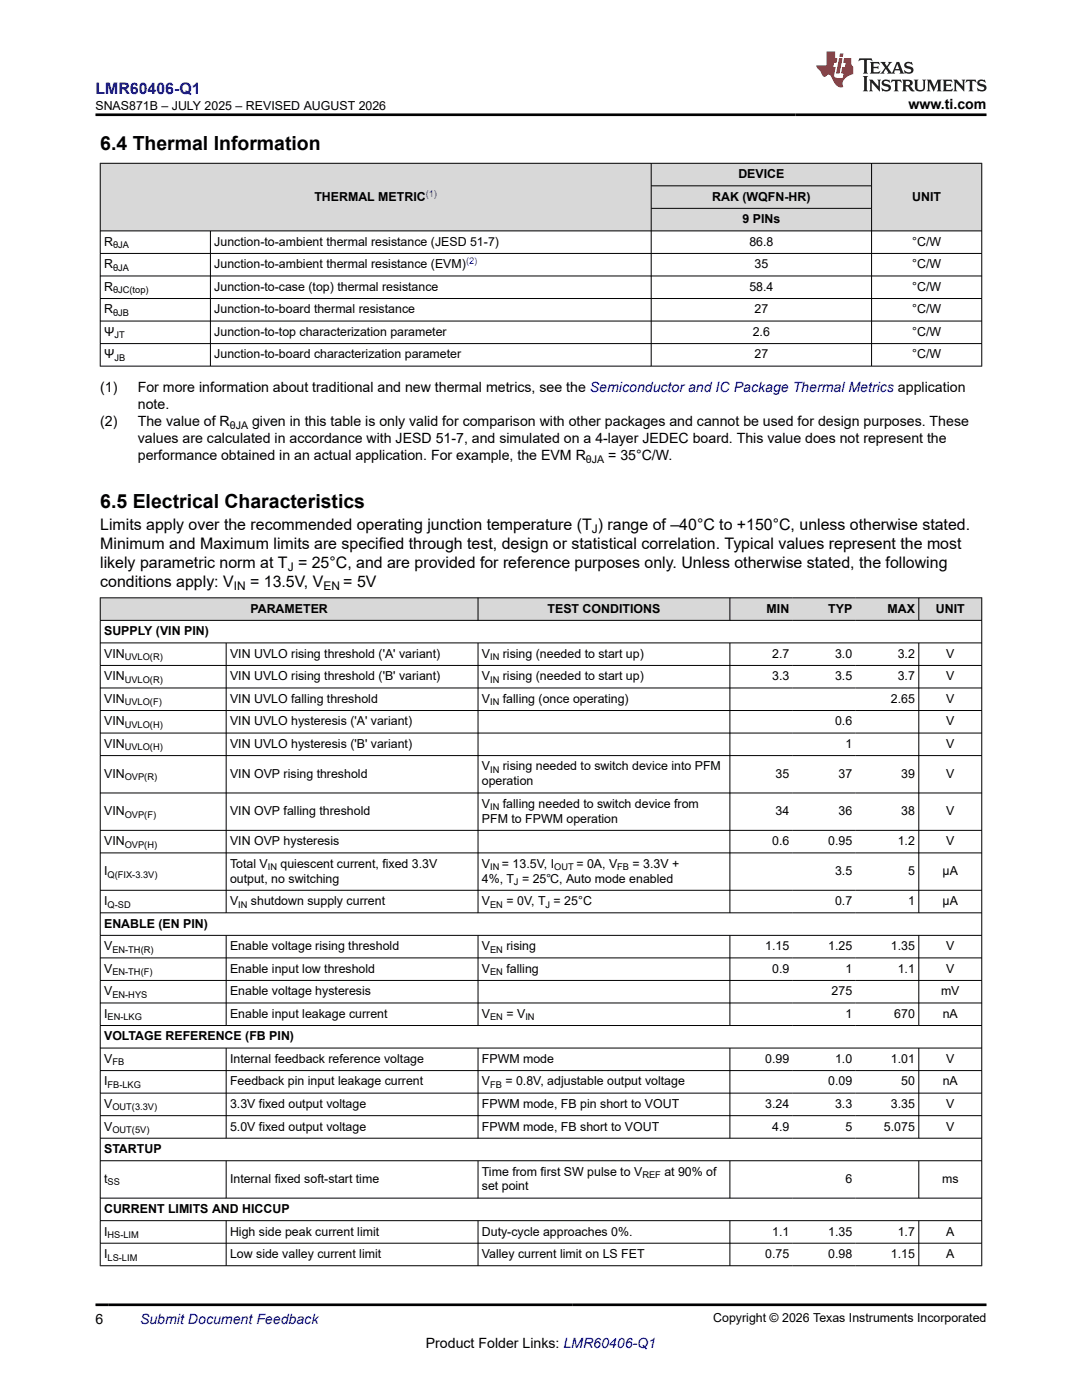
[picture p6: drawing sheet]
<svg xmlns="http://www.w3.org/2000/svg" width="216mm" height="279mm" viewBox="0 0 216 279" stroke-linecap="round" stroke-linejoin="round" font-family="sans-serif">
<defs><g id="words">
<g font-size="3.9">
<text x="20" y="29.9">6.4 Thermal Information</text>
<text x="20" y="101.4">6.5 Electrical Characteristics</text>
</g>
<text font-size="3.2" fill="#00f" x="19" y="18.7">LMR60406-Q1</text>
<g font-size="3.2">
<text x="20" y="105.8">Limits apply over the recommended operating junction temperature (T ) range of –40°C to +150°C, unless otherwise stated.</text>
<text x="20" y="109.6">Minimum and Maximum limits are specified through test, design or statistical correlation. Typical values represent the most</text>
<text x="20" y="113.4">likely parametric norm at T = 25°C, and are provided for reference purposes only. Unless otherwise stated, the following</text>
<text x="20" y="117.2">conditions apply: V</text>
<text x="49.9" y="117.2">= 13.5V, V</text>
<text x="68.5" y="117.2">= 5V</text>
</g>
<g font-size="2.8">
<text x="181.3" y="21.8">www.ti.com</text>
<text x="20" y="78.2">(1)</text>
<text x="27.5" y="81.6">note.</text>
<text x="27.5" y="78.2">For more information about traditional and new thermal metrics, see the Semiconductor and IC Package Thermal Metrics application</text>
<text x="20" y="85">(2)</text>
<text x="27.5" y="85">The value of R</text>
<text x="27.5" y="88.4">values are calculated in accordance with JESD 51-7, and simulated on a 4-layer JEDEC board. This value does not represent the</text>
<text x="50.3" y="85">given in this table is only valid for comparison with other packages and cannot be used for design purposes. These</text>
<text x="27.5" y="91.8">performance obtained in an actual application. For example, the EVM R</text>
<text x="121.4" y="91.8">= 35°C/W.</text>
<text x="19" y="264.2">6</text>
<text x="85" y="269">Product Folder Links: LMR60406-Q1</text>
</g>
<text font-size="2.8" fill="#00f" x="27.9" y="264.2">Submit Document Feedback</text>
<g font-size="2.5">
<text x="19.1" y="21.9">SNAS871B – JULY 2025 – REVISED AUGUST 2026</text>
<text x="147.3" y="35.5">DEVICE</text>
<text x="62.7" y="40">THERMAL METRIC</text>
<text x="142.1" y="40">RAK (WQFN-HR)</text>
<text x="182" y="40">UNIT</text>
<text x="148.1" y="44.5">9 PINs</text>
<text x="20.8" y="49">R</text>
<text x="20.8" y="53.5">R</text>
<text x="42.8" y="49">Junction-to-ambient thermal resistance (JESD 51-7)</text>
<text x="42.8" y="53.5">Junction-to-ambient thermal resistance (EVM)</text>
<text x="149.5" y="49">86.8</text>
<text x="150.6" y="53.5">35</text>
<text x="182" y="49">°C/W</text>
<text x="182" y="53.5">°C/W</text>
<text x="20.8" y="58">R</text>
<text x="42.8" y="58">Junction-to-case (top) thermal resistance</text>
<text x="149.5" y="58">58.4</text>
<text x="182" y="58">°C/W</text>
<text x="20.8" y="62.5">R</text>
<text x="42.8" y="62.5">Junction-to-board thermal resistance</text>
<text x="150.6" y="62.5">27</text>
<text x="182" y="62.5">°C/W</text>
<text x="20.8" y="67">Ψ</text>
<text x="20.8" y="71.5">Ψ</text>
<text x="42.8" y="67">Junction-to-top characterization parameter</text>
<text x="42.8" y="71.5">Junction-to-board characterization parameter</text>
<text x="150.2" y="67">2.6</text>
<text x="150.6" y="71.5">27</text>
<text x="182" y="67">°C/W</text>
<text x="182" y="71.5">°C/W</text>
<text x="50" y="122.3">PARAMETER</text>
<text x="109.3" y="122.3">TEST CONDITIONS</text>
<text x="153" y="122.3">MIN</text>
<text x="165.3" y="122.3">TYP</text>
<text x="177.1" y="122.3">MAX</text>
<text x="186.7" y="122.3">UNIT</text>
<text x="20.8" y="126.8">SUPPLY (VIN PIN)</text>
<text x="20.8" y="131.3">VIN</text>
<text x="45.9" y="131.3">VIN UVLO rising threshold ('A' variant)</text>
<text x="96.2" y="131.3">V</text>
<text x="100.3" y="131.3">rising (needed to start up)</text>
<text x="154.1" y="131.3">2.7</text>
<text x="166.6" y="131.3">3.0</text>
<text x="179.1" y="131.3">3.2</text>
<text x="188.8" y="131.3">V</text>
<text x="20.8" y="135.8">VIN</text>
<text x="45.9" y="135.8">VIN UVLO rising threshold ('B' variant)</text>
<text x="96.2" y="135.8">V</text>
<text x="100.3" y="135.8">rising (needed to start up)</text>
<text x="154.1" y="135.8">3.3</text>
<text x="166.6" y="135.8">3.5</text>
<text x="179.1" y="135.8">3.7</text>
<text x="188.8" y="135.8">V</text>
<text x="20.8" y="140.3">VIN</text>
<text x="45.9" y="140.3">VIN UVLO falling threshold</text>
<text x="96.2" y="140.3">V</text>
<text x="100.3" y="140.3">falling (once operating)</text>
<text x="177.8" y="140.3">2.65</text>
<text x="188.8" y="140.3">V</text>
<text x="20.8" y="144.8">VIN</text>
<text x="20.8" y="149.3">VIN</text>
<text x="45.9" y="144.8">VIN UVLO hysteresis ('A' variant)</text>
<text x="45.9" y="149.3">VIN UVLO hysteresis ('B' variant)</text>
<text x="166.6" y="144.8">0.6</text>
<text x="168.7" y="149.3">1</text>
<text x="188.8" y="144.8">V</text>
<text x="188.8" y="149.3">V</text>
<text x="20.8" y="155.2">VIN</text>
<text x="45.9" y="155.2">VIN OVP rising threshold</text>
<text x="96.2" y="153.8">V</text>
<text x="100.3" y="153.8">rising needed to switch device into PFM</text>
<text x="154.8" y="155.2">35</text>
<text x="167.3" y="155.2">37</text>
<text x="179.8" y="155.2">39</text>
<text x="188.8" y="155.2">V</text>
<text x="96.2" y="156.7">operation</text>
<text x="96.2" y="161.2">V</text>
<text x="100.3" y="161.2">falling needed to switch device from</text>
<text x="20.8" y="162.7">VIN</text>
<text x="45.9" y="162.7">VIN OVP falling threshold</text>
<text x="96.2" y="164.2">PFM to FPWM operation</text>
<text x="154.8" y="162.7">34</text>
<text x="167.3" y="162.7">36</text>
<text x="179.8" y="162.7">38</text>
<text x="188.8" y="162.7">V</text>
<text x="20.8" y="168.7">VIN</text>
<text x="45.9" y="168.7">VIN OVP hysteresis</text>
<text x="45.9" y="173.2">Total V</text>
<text x="56" y="173.2">quiescent current, fixed 3.3V</text>
<text x="96.2" y="173.2">V</text>
<text x="100.2" y="173.2">= 13.5V, I</text>
<text x="115" y="173.2">= 0A, V</text>
<text x="126.2" y="173.2">= 3.3V +</text>
<text x="154.1" y="168.7">0.6</text>
<text x="165.3" y="168.7">0.95</text>
<text x="179.1" y="168.7">1.2</text>
<text x="188.8" y="168.7">V</text>
<text x="20.8" y="174.7">I</text>
<text x="45.9" y="176.1">output, no switching</text>
<text x="96.2" y="176.1">4%, T = 25℃, Auto mode enabled</text>
<text x="166.6" y="174.7">3.5</text>
<text x="181.2" y="174.7">5</text>
<text x="188.1" y="174.7">µA</text>
<text x="20.8" y="180.6">I</text>
<text x="20.8" y="185.1">ENABLE (EN PIN)</text>
<text x="45.9" y="180.6">V</text>
<text x="50.1" y="180.6">shutdown supply current</text>
<text x="96.2" y="180.6">V</text>
<text x="101.1" y="180.6">= 0V, T = 25°C</text>
<text x="166.6" y="180.6">0.7</text>
<text x="181.2" y="180.6">1</text>
<text x="188.1" y="180.6">µA</text>
<text x="20.8" y="189.6">V</text>
<text x="45.9" y="189.6">Enable voltage rising threshold</text>
<text x="96.2" y="189.6">V</text>
<text x="101.1" y="189.6">rising</text>
<text x="152.7" y="189.6">1.15</text>
<text x="165.3" y="189.6">1.25</text>
<text x="177.8" y="189.6">1.35</text>
<text x="188.8" y="189.6">V</text>
<text x="20.8" y="194.1">V</text>
<text x="45.9" y="194.1">Enable input low threshold</text>
<text x="96.2" y="194.1">V</text>
<text x="101.1" y="194.1">falling</text>
<text x="154.1" y="194.1">0.9</text>
<text x="168.7" y="194.1">1</text>
<text x="179.1" y="194.1">1.1</text>
<text x="188.8" y="194.1">V</text>
<text x="20.8" y="198.6">V</text>
<text x="20.8" y="203.1">I</text>
<text x="45.9" y="198.6">Enable voltage hysteresis</text>
<text x="45.9" y="203.1">Enable input leakage current</text>
<text x="96.2" y="203.1">V</text>
<text x="101.1" y="203.1">= V</text>
<text x="165.9" y="198.6">275</text>
<text x="168.7" y="203.1">1</text>
<text x="178.4" y="203.1">670</text>
<text x="187.8" y="198.6">mV</text>
<text x="188.1" y="203.1">nA</text>
<text x="20.8" y="207.6">VOLTAGE REFERENCE (FB PIN)</text>
<text x="20.8" y="212.1">V</text>
<text x="45.9" y="212.1">Internal feedback reference voltage</text>
<text x="96.2" y="212.1">FPWM mode</text>
<text x="152.7" y="212.1">0.99</text>
<text x="166.6" y="212.1">1.0</text>
<text x="177.8" y="212.1">1.01</text>
<text x="188.8" y="212.1">V</text>
<text x="20.8" y="216.6">I</text>
<text x="20.8" y="221.1">V</text>
<text x="45.9" y="216.6">Feedback pin input leakage current</text>
<text x="45.9" y="221.1">3.3V fixed output voltage</text>
<text x="96.2" y="216.6">V</text>
<text x="96.2" y="221.1">FPWM mode, FB pin short to VOUT</text>
<text x="100.9" y="216.6">= 0.8V, adjustable output voltage</text>
<text x="152.7" y="221.1">3.24</text>
<text x="165.3" y="216.6">0.09</text>
<text x="166.6" y="221.1">3.3</text>
<text x="177.8" y="221.1">3.35</text>
<text x="179.8" y="216.6">50</text>
<text x="188.1" y="216.6">nA</text>
<text x="188.8" y="221.1">V</text>
<text x="20.8" y="225.6">V</text>
<text x="45.9" y="225.6">5.0V fixed output voltage</text>
<text x="96.2" y="225.6">FPWM mode, FB short to VOUT</text>
<text x="154.1" y="225.6">4.9</text>
<text x="168.7" y="225.6">5</text>
<text x="176.4" y="225.6">5.075</text>
<text x="188.8" y="225.6">V</text>
<text x="20.8" y="230.1">STARTUP</text>
<text x="20.8" y="236.1">t</text>
<text x="45.9" y="236.1">Internal fixed soft-start time</text>
<text x="96.2" y="237.6">set point</text>
<text x="96.2" y="234.6">Time from first SW pulse to V</text>
<text x="132.6" y="234.6">at 90% of</text>
<text x="168.7" y="236.1">6</text>
<text x="188" y="236.1">ms</text>
<text x="20.8" y="242.1">CURRENT LIMITS AND HICCUP</text>
<text x="20.8" y="246.6">I</text>
<text x="20.8" y="251.1">I</text>
<text x="45.9" y="246.6">High side peak current limit</text>
<text x="45.9" y="251.1">Low side valley current limit</text>
<text x="96.2" y="246.6">Duty-cycle approaches 0%.</text>
<text x="96.2" y="251.1">Valley current limit on LS FET</text>
<text x="152.7" y="251.1">0.75</text>
<text x="154.1" y="246.6">1.1</text>
<text x="165.3" y="246.6">1.35</text>
<text x="165.3" y="251.1">0.98</text>
<text x="177.8" y="251.1">1.15</text>
<text x="179.1" y="246.6">1.7</text>
<text x="188.8" y="246.6">A</text>
<text x="188.8" y="251.1">A</text>
<text x="142.3" y="263.9">Copyright © 2026 Texas Instruments Incorporated</text>
</g>
<g font-size="2.4">
<text x="118.1" y="106.4">J</text>
<text x="46.7" y="117.8">IN</text>
<text x="57.4" y="114">J</text>
<text x="64.5" y="117.8">EN</text>
</g>
<g font-size="2.1">
<text x="45.9" y="85.6">θJA</text>
<text x="116.9" y="92.3">θJA</text>
</g>
<g font-size="1.9" fill="#00f">
<text x="84.9" y="39.2">(1)</text>
<text x="93" y="52.7">(2)</text>
</g>
<g font-size="1.9">
<text x="22.6" y="49.5">θJA</text>
<text x="22.6" y="54">θJA</text>
<text x="22.6" y="58.5">θJC(top)</text>
<text x="22.6" y="63">θJB</text>
<text x="22.8" y="67.5">JT</text>
<text x="22.8" y="72">JB</text>
<text x="24.9" y="131.8">UVLO(R)</text>
<text x="97.8" y="131.8">IN</text>
<text x="24.9" y="136.3">UVLO(R)</text>
<text x="97.8" y="136.3">IN</text>
<text x="24.9" y="140.8">UVLO(F)</text>
<text x="97.8" y="140.8">IN</text>
<text x="24.9" y="145.3">UVLO(H)</text>
<text x="24.9" y="149.8">UVLO(H)</text>
<text x="24.9" y="155.7">OVP(R)</text>
<text x="97.8" y="154.2">IN</text>
<text x="97.8" y="161.7">IN</text>
<text x="24.9" y="163.2">OVP(F)</text>
<text x="24.9" y="169.2">OVP(H)</text>
<text x="53.4" y="173.7">IN</text>
<text x="97.8" y="173.7">IN</text>
<text x="110.6" y="173.7">OUT</text>
<text x="123.2" y="173.7">FB</text>
<text x="21.5" y="175.2">Q(FIX-3.3V)</text>
<text x="102.6" y="176.6">J</text>
<text x="21.5" y="181.1">Q-SD</text>
<text x="47.5" y="181.1">IN</text>
<text x="97.8" y="181.1">EN</text>
<text x="108.9" y="181.1">J</text>
<text x="22.4" y="190.1">EN-TH(R)</text>
<text x="97.8" y="190.1">EN</text>
<text x="22.4" y="194.6">EN-TH(F)</text>
<text x="97.8" y="194.6">EN</text>
<text x="21.5" y="203.6">EN-LKG</text>
<text x="22.4" y="199.1">EN-HYS</text>
<text x="97.8" y="203.6">EN</text>
<text x="104.8" y="203.6">IN</text>
<text x="22.4" y="212.6">FB</text>
<text x="21.5" y="217.1">FB-LKG</text>
<text x="22.4" y="221.6">OUT(3.3V)</text>
<text x="97.8" y="217.1">FB</text>
<text x="22.4" y="226.1">OUT(5V)</text>
<text x="21.5" y="236.6">SS</text>
<text x="128.2" y="235.1">REF</text>
<text x="21.5" y="247.1">HS-LIM</text>
<text x="21.5" y="251.6">LS-LIM</text>
</g>
</g></defs>
<g fill="#d8d8d8">
<path d="M20 32.6h175.9v4.5h-175.9z" fill-rule="evenodd"/>
<path d="M20.1 32.6h109.8v13.4h-109.8z" fill-rule="evenodd"/>
<path d="M130 32.6h43.9v4.4h-43.9z" fill-rule="evenodd"/>
<path d="M174 32.6h21.8v13.4h-21.8z" fill-rule="evenodd"/>
<path d="M130 37.1h43.9v4.4h-43.9z" fill-rule="evenodd"/>
<path d="M130 41.6h43.9v4.4h-43.9z" fill-rule="evenodd"/>
</g>
<g fill="none" stroke="#000" stroke-width=".2">
<path d="M19.9 32.6h176.1M20 32.5v40.6M129.9 32.5v40.6M129.9 37.1h44.1M173.9 32.5v40.6M195.9 32.5v40.6M19.9 46.1h176.1M19.9 50.6h176.1M19.9 55.1h176.1M19.9 59.6h176.1M42 46.1v27M129.9 41.6h44.1"/>
<path d="M19.9 64.1h176.1M19.9 68.6h176.1M19.9 73.1h176.1"/>
</g>
<g fill="#d8d8d8">
<path d="M20 119.3h175.9v4.5h-175.9z" fill-rule="evenodd"/>
<path d="M20.1 119.4h75.2v4.3h-75.2z" fill-rule="evenodd"/>
<path d="M95.4 119.4h50.2v4.3h-50.2z" fill-rule="evenodd"/>
<path d="M145.7 119.4h12.5v4.3h-12.5z" fill-rule="evenodd"/>
<path d="M158.2 119.4h12.6v4.3h-12.6z" fill-rule="evenodd"/>
<path d="M170.8 119.4h12.5v4.3h-12.5z" fill-rule="evenodd"/>
<path d="M183.4 119.4h12.4v4.3h-12.4z" fill-rule="evenodd"/>
</g>
<g fill="none" stroke="#000" stroke-width=".2">
<path d="M19.9 119.3h176.1M20 119.2v133.5M95.4 119.2v4.7M145.6 119.2v4.7M183.3 119.2v4.7M195.9 119.2v133.5M19.9 123.8h176.1M19.9 128.3h176.1M19.9 132.8h176.1M19.9 137.3h176.1M45.1 128.3v53.9M95.4 128.3v53.9"/>
<path d="M145.6 128.3v53.9M183.3 128.3v53.9M19.9 141.8h176.1M19.9 146.3h176.1M19.9 150.8h176.1M19.9 158.3h176.1M19.9 165.7h176.1M19.9 170.2h176.1M19.9 177.7h176.1M19.9 182.2h176.1M19.9 186.7h176.1M19.9 191.2h176.1"/>
<path d="M19.9 195.7h176.1M45.1 186.7v18M95.4 186.7v18M145.6 186.7v18M183.3 186.7v18M19.9 200.2h176.1M19.9 204.7h176.1M19.9 209.2h176.1M19.9 213.7h176.1M19.9 218.2h176.1M45.1 209.2v18M95.4 209.2v18"/>
<path d="M145.6 209.2v18M183.3 209.2v18M19.9 222.7h176.1M19.9 227.2h176.1M19.9 231.7h176.1M19.9 239.1h176.1M45.1 231.7v7.5M95.4 231.7v7.5M145.6 231.7v7.5M183.3 231.7v7.5M19.9 243.6h176.1M19.9 248.1h176.1"/>
<path d="M19.9 252.6h176.1M45.1 243.6v9.1M95.4 243.6v9.1M145.6 243.6v9.1M183.3 243.6v9.1"/>
</g>
<path d="M171.5 11.6l-.2 .6 .5-.2h.6v.1v2.2l-.2 .4h1l-.2-.4v-2.2v-.1h.5l.6 .2-.2-.6zM173.6 12.4l.2 .3v1.6l-.2 .4h1.9l.1-.6a1.08 1.08 0 0 1-1.3 .2v-.7h.6l.4 .2v-.7l-.4 .2h-.6v-.5l.2-.2a1 1 0 0 1 1 .3l-.1-.5zM175.7 12.4l.9 1.1-1 1.2h.9l-.2-.2 .5-.8 .4 .8-.2 .2h1.6l-.2-.2 .2-.5h.9l.1 .5-.1 .2h.9l-.2-.4-.8-1.9h-.5l-.9 2.1-.9-1.1 .9-1h-.8l.2 .2-.4 .6-.4-.6 .2-.2zM179 12.8l.4 1h-.7zM180.7 12.5a.65 .65 0 0 0-.2 .7 .65 .65 0 0 0 .6 .5l.6 .1 .1 .3a.79 .79 0 0 1-.7 .4 .79 .79 0 0 1-.7-.5l.1 .7 .2-.1a.93 .93 0 0 0 1.1 0 .93 .93 0 0 0 .4-.9 1.46 1.46 0 0 0-1.2-.6l-.1-.3a1.09 1.09 0 0 1 1.2 .2l-.2-.6-.1 .1-.5-.2zM172.2 15.2l.2 .4v2.2l-.2 .4h1l-.2-.4v-2.2l.2-.4zM173.4 15.9l.2 .4v1.5l-.2 .4h.8l-.3-.4 .1-1.3 1.6 1.8v-2l.2-.4h-.7l.1 .2 .1 1.1-1.2-1.3zM176.2 16a.65 .65 0 0 0-.2 .8 .65 .65 0 0 0 .6 .4l.6 .2 .1 .2a.79 .79 0 0 1-.7 .4 .79 .79 0 0 1-.7-.5l.1 .7 .2-.1a.93 .93 0 0 0 1.1 .1 .93 .93 0 0 0 .4-1 1.46 1.46 0 0 0-1.2-.5l-.1-.4a1.09 1.09 0 0 1 1.2 .2l-.1-.6-.2 .1-.5-.1zM177.9 15.9l-.1 .6a.63 .63 0 0 1 .8-.3v1.6l-.3 .4h1l-.2-.4v-1.6a.66 .66 0 0 1 .8 .3l-.1-.6zM180 15.9l.2 .4v1.5l-.2 .4h1l-.2-.2-.1-.7h.5l.1 .2a.79 .79 0 0 0 1.2 .6l-1-.9a.61 .61 0 0 0 .6-.6 .61 .61 0 0 0-.5-.7zM180.8 16.2h.1a.47 .47 0 0 1 .5 .1 .47 .47 0 0 1 .1 .5l-.1 .1-.7 .1zM182.3 15.9l.2 .2a2.27 2.27 0 0 0 .4 2 1.04 1.04 0 0 0 1.7-.7v-1.3l.2-.2h-.8l.2 .4v1.1a.6 .6 0 0 1-.6 .6 .6 .6 0 0 1-.6-.6v-1.1l.3-.4zM184.9 15.9l.2 .4v1.5l-.2 .4h.8l-.3-.4v-1.4l.9 1.9 .9-1.9v1.4l-.3 .4h1l-.2-.4v-1.5l.2-.4h-.8l-.7 1.5-.6-1.5zM188.1 15.9l.2 .4v1.5l-.2 .4h1.9l.1-.6a1.09 1.09 0 0 1-1.3 .2v-.7h.6l.4 .2v-.6l-.4 .2h-.6v-.6l.2-.1a1.01 1.01 0 0 1 1 .3l-.1-.6zM190.2 15.9l.3 .4v1.5l-.3 .4h.8l-.2-.4v-1.3l1.6 1.8v-2l.2-.4h-.7l.2 .2v1.1l-1.2-1.3zM192.8 15.9l-.1 .6a.63 .63 0 0 1 .8-.3v1.6l-.3 .4h1l-.2-.4v-1.6a.66 .66 0 0 1 .8 .3l-.1-.6zM195.2 16a.65 .65 0 0 0-.2 .8 .65 .65 0 0 0 .6 .4l.6 .2 .2 .2a.79 .79 0 0 1-.7 .4 .79 .79 0 0 1-.7-.5l.1 .7 .2-.1a.93 .93 0 0 0 1 .1 .93 .93 0 0 0 .5-1 1.46 1.46 0 0 0-1.3-.5v-.4a1.09 1.09 0 0 1 1.2 .2l-.2-.6-.2 .1-.5-.1z" fill="#231f20"/>
<path d="M164.9 10.3v2.7h-2l.1 .4 .8 1a.95 .95 0 0 0 1 .9 .59 .59 0 0 1 .5-.4 .59 .59 0 0 1 .5 .3l.4 .8a1.59 1.59 0 0 0 2.1 1.4 1.61 1.61 0 0 1 1-2.3l1-.3-.1-1.5a1.59 1.59 0 0 1-.3-1.7h-1.5l-.2 .9h.6l-.2 .9h-.5l-.2 .9v.3l.4 .1-.1 .9h-.7a.73 .73 0 0 1-1-.7l.3-1.5h-.5l.1-.9h.5l.2-.9h-.5v-1.3zM167.4 11.6l-.6 3.1h.7l.6-3.1zM167.6 10.7l-.1 .6h.7l.1-.6z" fill="#ed1c24"/>
<path d="M19 22.9h177.8M19 260.4h177.8" fill="none" stroke="#000" stroke-width=".53"/>
<use href="#words"/>
</svg>
